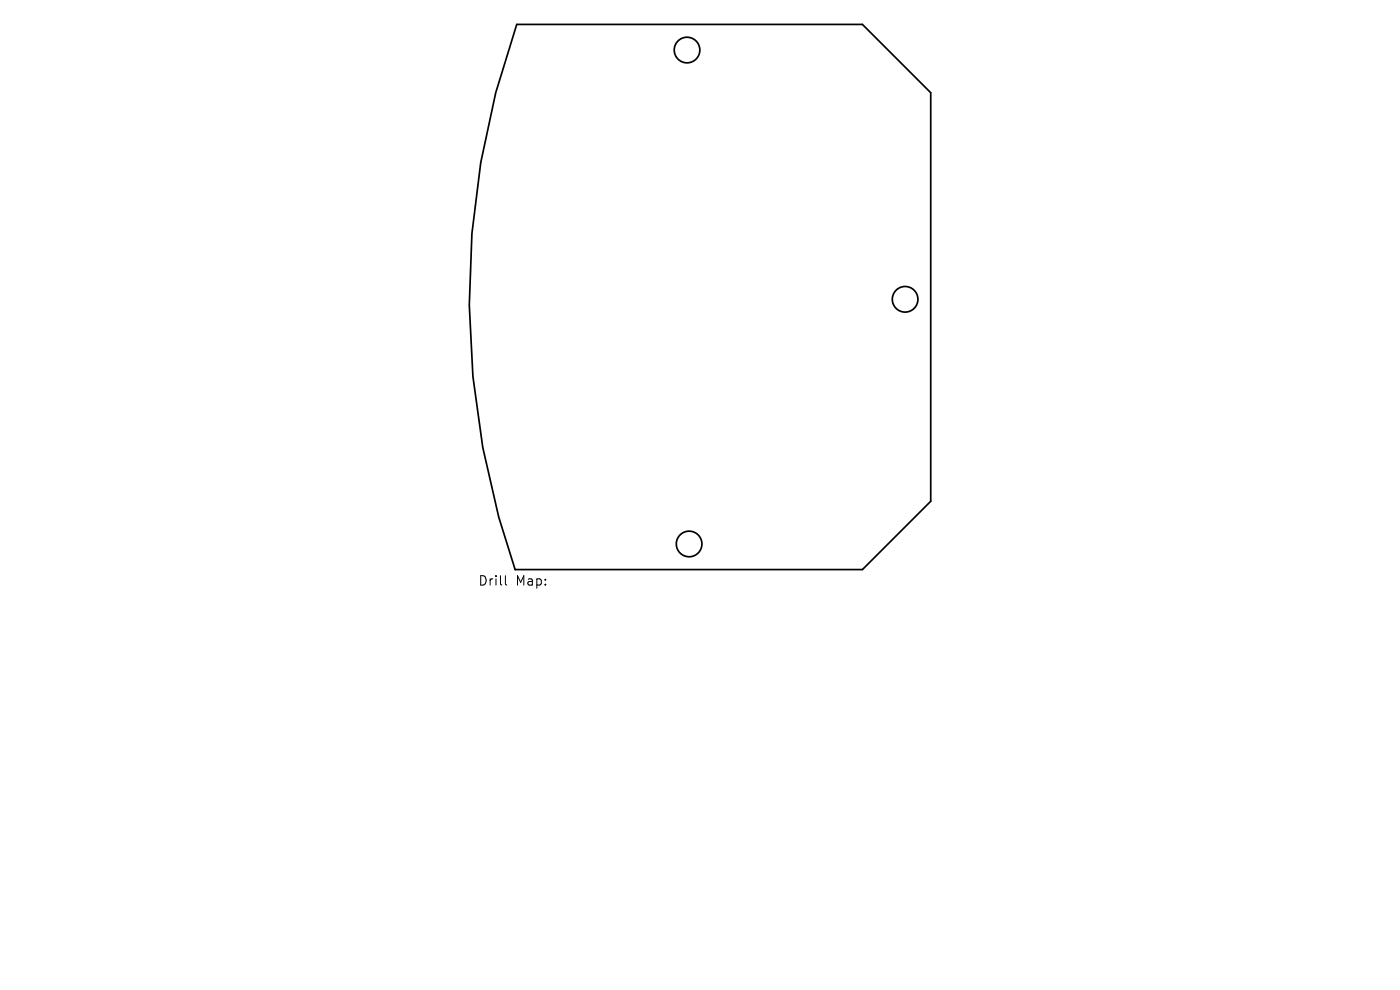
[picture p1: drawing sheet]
<svg xmlns="http://www.w3.org/2000/svg" width="297mm" height="210mm" viewBox="0 0 297 210" stroke-linecap="round" stroke-linejoin="round" font-family="sans-serif">
<defs><g id="words">
<g font-size="2.8">
<text x="101.4" y="124.5">Drill</text>
<text x="109.4" y="124.5">Map:</text>
</g>
</g></defs>
<g fill="none" stroke="#000" stroke-width=".36">
<path d="M109.6 5.2h73.4l14.4 14.5v86.6l-14.4 14.5h-73.7l-3.5-11.1-3.4-14.8-2.1-15-.7-15.2 .5-15.1 1.9-15.1 3.2-14.8z"/>
<circle cx="145.7" cy="10.6" r="2.72"/>
<circle cx="192" cy="63.5" r="2.72"/>
<circle cx="146.2" cy="115.4" r="2.72"/>
</g>
<path d="M107.2 122.1v1.7l.3 .3" fill="none" stroke="#000" stroke-width=".21"/>
<use href="#words"/>
</svg>
